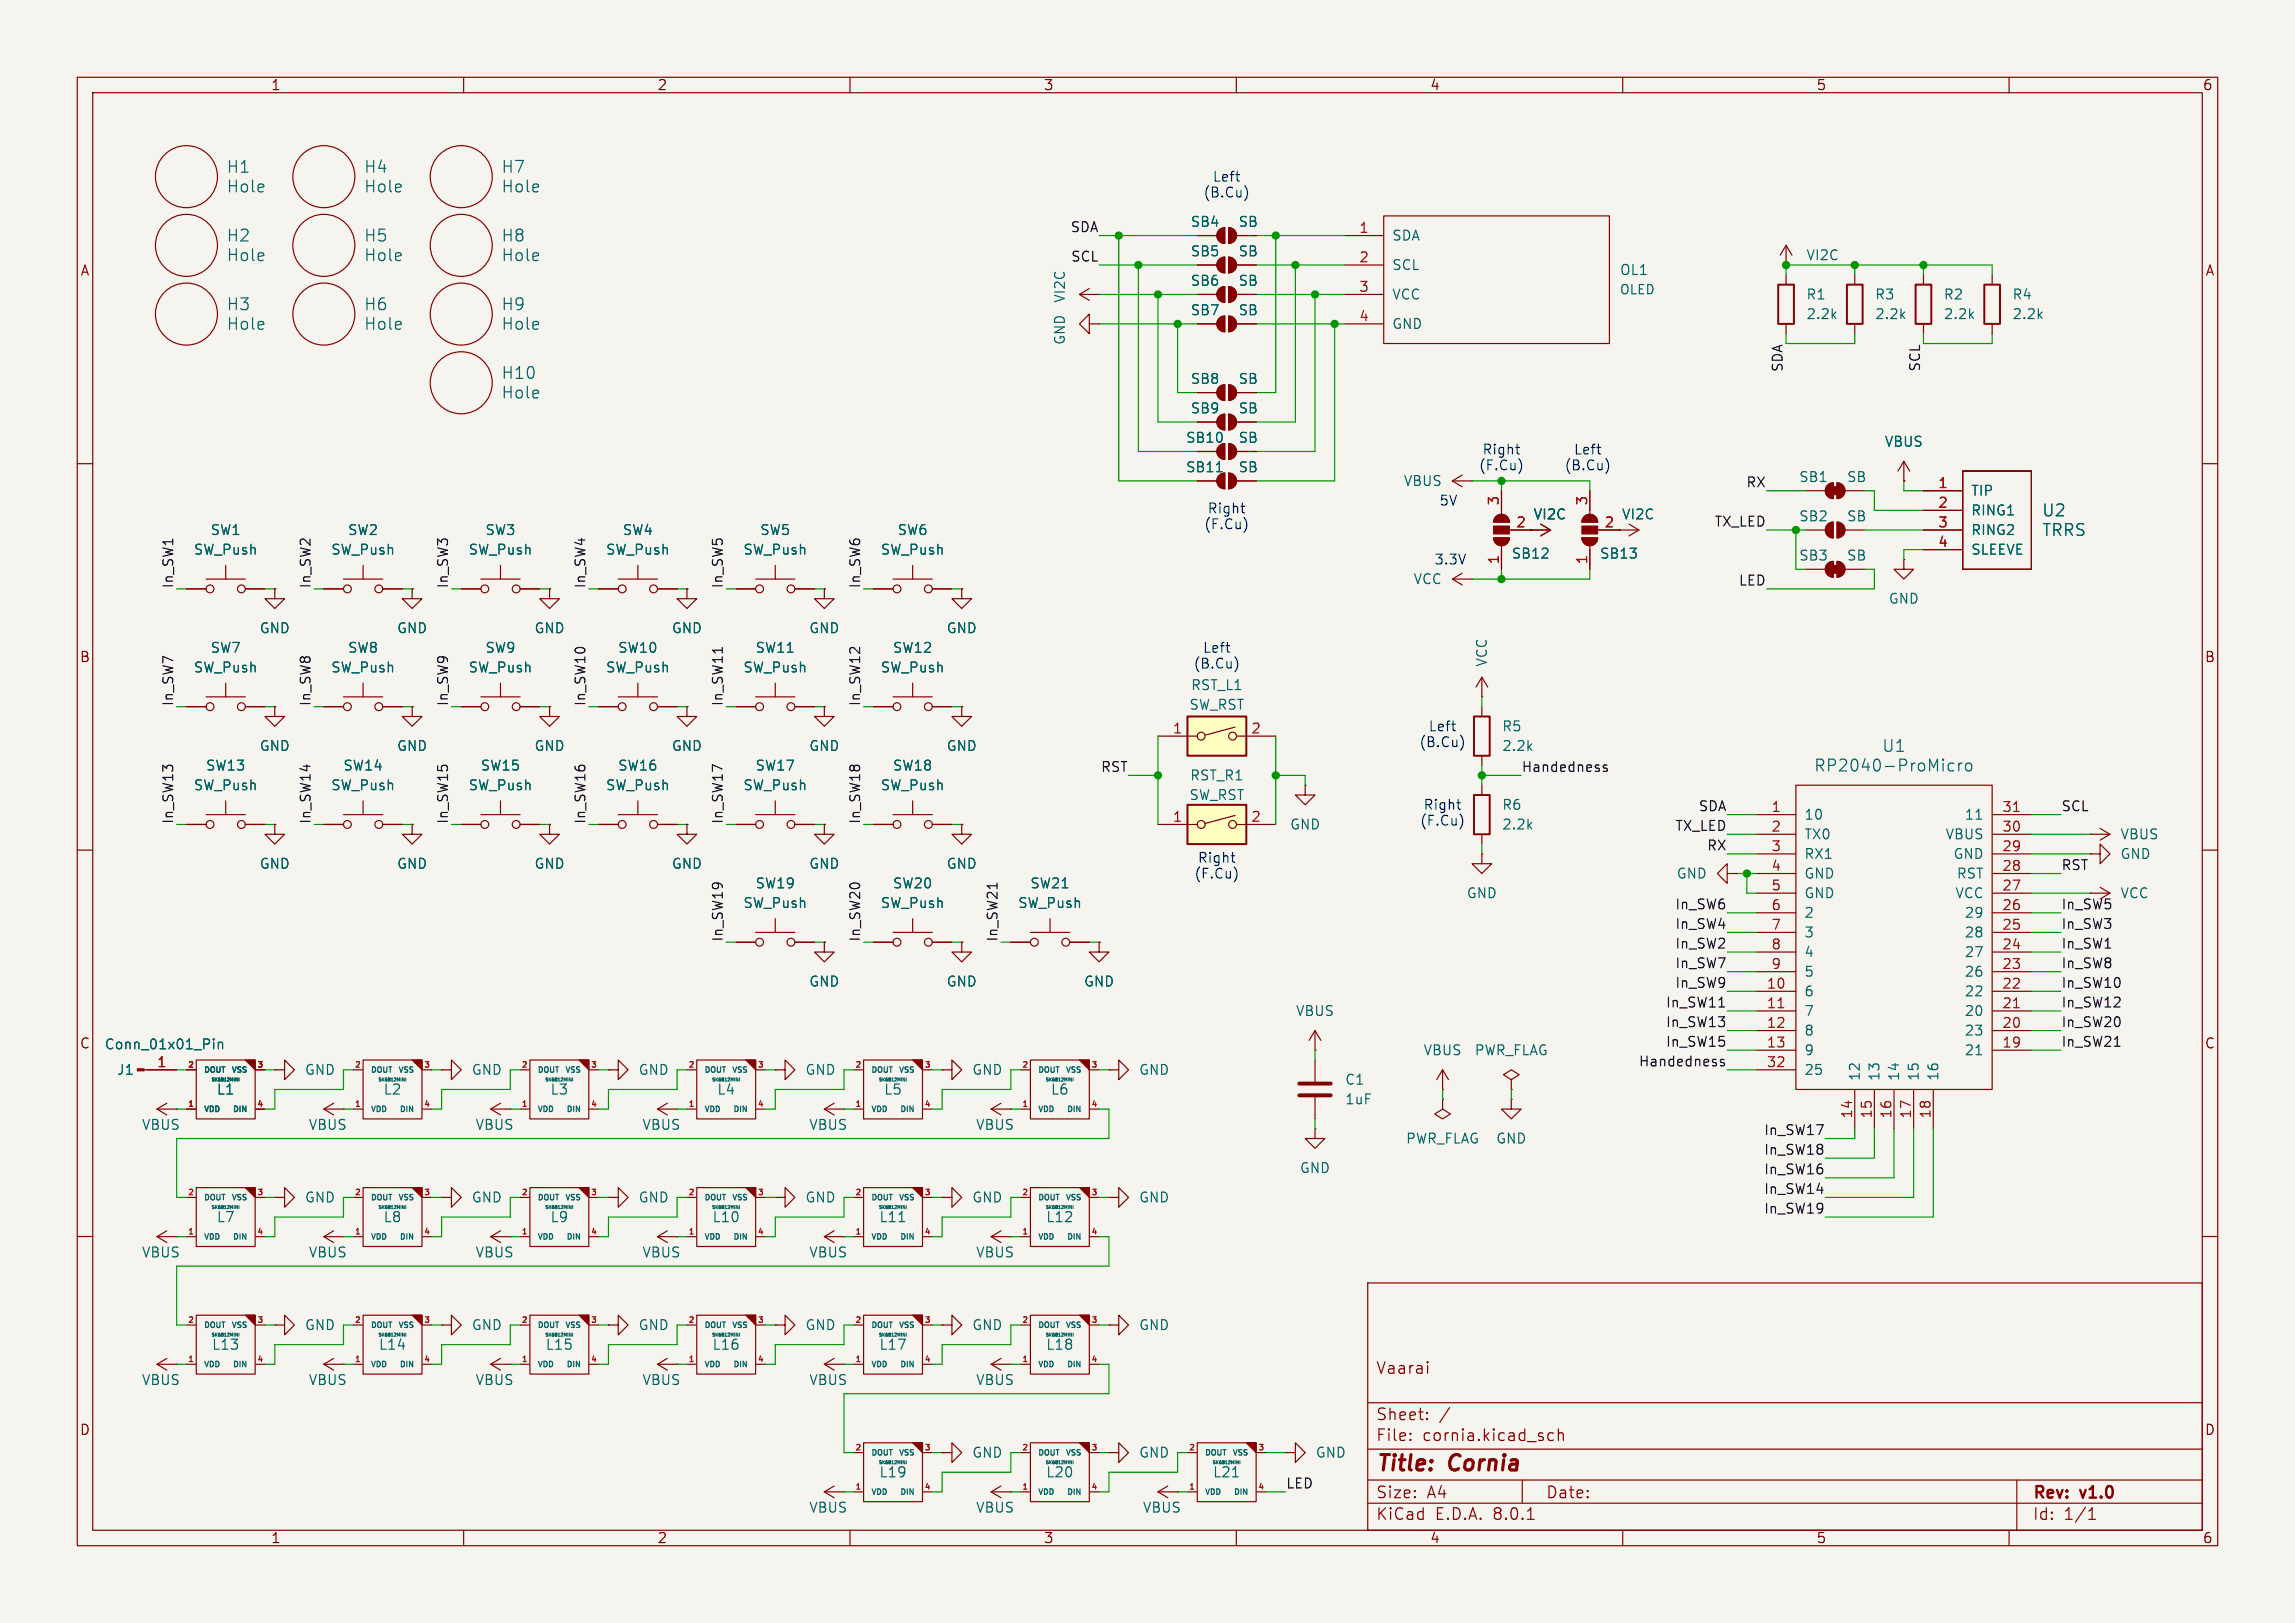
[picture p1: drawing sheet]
<svg xmlns="http://www.w3.org/2000/svg" width="297mm" height="210mm" viewBox="0 0 297 210" stroke-linecap="round" stroke-linejoin="round" font-family="sans-serif">
<defs><g id="words">
<g font-size="2.8" fill="#840000">
<text x="178" y="190.9">Title:</text>
<text x="187.7" y="190.9">Cornia</text>
</g>
<g font-size="2.1" fill="#006464">
<text x="29.3" y="22.6">H1</text>
<text x="47" y="22.6">H4</text>
<text x="64.8" y="22.6">H7</text>
<text x="29.3" y="25.1">Hole</text>
<text x="47" y="25.1">Hole</text>
<text x="64.8" y="25.1">Hole</text>
<text x="29.3" y="31.5">H2</text>
<text x="29.3" y="34">Hole</text>
<text x="47" y="31.5">H5</text>
<text x="47" y="34">Hole</text>
<text x="64.8" y="31.5">H8</text>
<text x="64.8" y="34">Hole</text>
<text x="29.3" y="40.4">H3</text>
<text x="47" y="40.4">H6</text>
<text x="64.8" y="40.4">H9</text>
<text x="29.3" y="42.9">Hole</text>
<text x="47" y="42.9">Hole</text>
<text x="64.8" y="42.9">Hole</text>
<text x="64.8" y="49.3">H10</text>
<text x="64.8" y="51.8">Hole</text>
<text x="264.2" y="69.6">TRRS</text>
<text x="264.2" y="67">U2</text>
<text x="234.7" y="100.1">RP2040-ProMicro</text>
<text x="243.5" y="97.5">U1</text>
</g>
<g font-size="2.1" fill="#840000">
<text x="178" y="178">Vaarai</text>
<text x="178" y="184">Sheet:</text>
<text x="178" y="186.7">File:</text>
<text x="184.1" y="186.7">cornia.kicad_sch</text>
<text x="178" y="196.9">KiCad</text>
<text x="178" y="194.1">Size:</text>
<text x="184.7" y="194.1">A4</text>
<text x="185.7" y="196.9">E.D.A.</text>
<text x="193.3" y="196.9">8.0.1</text>
<text x="200" y="194.1">Date:</text>
<text x="263" y="194.3">Rev:</text>
<text x="263" y="196.9">Id:</text>
<text x="267.1" y="196.9">1/1</text>
<text x="269.4" y="194.3">v1.0</text>
</g>
<g font-size="1.8" fill="#840000">
<text x="35" y="11.9">1</text>
<text x="85" y="11.9">2</text>
<text x="135" y="11.9">3</text>
<text x="185" y="11.9">4</text>
<text x="235" y="11.9">5</text>
<text x="285" y="11.9">6</text>
<text x="10.3" y="35.9">A</text>
<text x="285.3" y="35.9">A</text>
<text x="10.3" y="85.9">B</text>
<text x="285.3" y="85.9">B</text>
<text x="10.3" y="135.9">C</text>
<text x="285.3" y="135.9">C</text>
<text x="10.3" y="185.9">D</text>
<text x="285.3" y="185.9">D</text>
<text x="35" y="199.9">1</text>
<text x="85" y="199.9">2</text>
<text x="135" y="199.9">3</text>
<text x="185" y="199.9">4</text>
<text x="235" y="199.9">5</text>
<text x="285" y="199.9">6</text>
</g>
<g font-size="1.8" fill="#0000c2">
<text x="156.9" y="23.7">Left</text>
<text x="155.7" y="25.8">(B.Cu)</text>
<text x="191.8" y="59">Right</text>
<text x="203.6" y="59">Left</text>
<text x="186.2" y="65.6">5V</text>
<text x="191.3" y="61.1">(F.Cu)</text>
<text x="202.4" y="61.1">(B.Cu)</text>
<text x="155.7" y="68.7">(F.Cu)</text>
<text x="156.2" y="66.6">Right</text>
<text x="185.5" y="73.3">3.3V</text>
<text x="154.4" y="86.7">(B.Cu)</text>
<text x="155.6" y="84.7">Left</text>
<text x="184.8" y="94.8">Left</text>
<text x="183.6" y="96.9">(B.Cu)</text>
<text x="183.7" y="107">(F.Cu)</text>
<text x="184.1" y="105">Right</text>
<text x="154.5" y="113.9">(F.Cu)</text>
<text x="154.9" y="111.9">Right</text>
</g>
<g font-size="1.8" fill="#006464">
<text x="154" y="29.6">SB4</text>
<text x="160.2" y="29.6">SB</text>
<text x="154" y="33.4">SB5</text>
<text x="160.2" y="33.4">SB</text>
<text x="180.1" y="31.3">SDA</text>
<text x="180.1" y="35.2">SCL</text>
<text x="209.6" y="35.8">OL1</text>
<text x="233.7" y="33.9">VI2C</text>
<text x="138" y="39.3" transform="rotate(-90 138 39.3)">VI2C</text>
<text x="154" y="41">SB7</text>
<text x="154" y="37.2">SB6</text>
<text x="160.2" y="41">SB</text>
<text x="160.2" y="37.2">SB</text>
<text x="180.1" y="39">VCC</text>
<text x="233.7" y="39">R1</text>
<text x="233.7" y="41.5">2.2k</text>
<text x="242.6" y="39">R3</text>
<text x="242.6" y="41.5">2.2k</text>
<text x="251.5" y="39">R2</text>
<text x="251.5" y="41.5">2.2k</text>
<text x="260.4" y="39">R4</text>
<text x="260.4" y="41.5">2.2k</text>
<text x="138" y="44.7" transform="rotate(-90 138 44.7)">GND</text>
<text x="180.1" y="42.8">GND</text>
<text x="154" y="49.9">SB8</text>
<text x="154" y="53.7">SB9</text>
<text x="160.2" y="49.9">SB</text>
<text x="160.2" y="53.7">SB</text>
<text x="153.4" y="57.5">SB10</text>
<text x="160.2" y="57.5">SB</text>
<text x="243.8" y="58">VBUS</text>
<text x="153.4" y="61.3">SB11</text>
<text x="160.2" y="61.3">SB</text>
<text x="181.6" y="63.1">VBUS</text>
<text x="232.7" y="62.6">SB1</text>
<text x="238.9" y="62.6">SB</text>
<text x="255" y="64.4">TIP</text>
<text x="25" y="72">SW_Push</text>
<text x="27.2" y="69.4">SW1</text>
<text x="42.8" y="72">SW_Push</text>
<text x="45" y="69.4">SW2</text>
<text x="60.6" y="72">SW_Push</text>
<text x="62.7" y="69.4">SW3</text>
<text x="78.3" y="72">SW_Push</text>
<text x="80.5" y="69.4">SW4</text>
<text x="96.1" y="72">SW_Push</text>
<text x="98.3" y="69.4">SW5</text>
<text x="113.9" y="72">SW_Push</text>
<text x="116.1" y="69.4">SW6</text>
<text x="198.4" y="67.4">VI2C</text>
<text x="209.8" y="67.4">VI2C</text>
<text x="232.7" y="67.7">SB2</text>
<text x="238.9" y="67.7">SB</text>
<text x="255" y="66.9">RING1</text>
<text x="255" y="69.4">RING2</text>
<text x="255" y="72">SLEEVE</text>
<text x="182.8" y="75.8">VCC</text>
<text x="195.5" y="72.5">SB12</text>
<text x="207" y="72.5">SB13</text>
<text x="232.7" y="72.7">SB3</text>
<text x="238.9" y="72.7">SB</text>
<text x="33.5" y="82.1">GND</text>
<text x="51.3" y="82.1">GND</text>
<text x="69.1" y="82.1">GND</text>
<text x="86.9" y="82.1">GND</text>
<text x="104.6" y="82.1">GND</text>
<text x="122.4" y="82.1">GND</text>
<text x="244.3" y="78.3">GND</text>
<text x="25" y="87.2">SW_Push</text>
<text x="27.2" y="84.7">SW7</text>
<text x="42.8" y="87.2">SW_Push</text>
<text x="45" y="84.7">SW8</text>
<text x="60.6" y="87.2">SW_Push</text>
<text x="62.7" y="84.7">SW9</text>
<text x="78.3" y="87.2">SW_Push</text>
<text x="79.9" y="84.7">SW10</text>
<text x="96.1" y="87.2">SW_Push</text>
<text x="97.7" y="84.7">SW11</text>
<text x="113.9" y="87.2">SW_Push</text>
<text x="115.5" y="84.7">SW12</text>
<text x="154.1" y="89.5">RST_L1</text>
<text x="192.6" y="86.4" transform="rotate(-90 192.6 86.4)">VCC</text>
<text x="153.8" y="92">SW_RST</text>
<text x="194.3" y="94.8">R5</text>
<text x="26.6" y="99.9">SW13</text>
<text x="33.5" y="97.4">GND</text>
<text x="44.3" y="99.9">SW14</text>
<text x="51.3" y="97.4">GND</text>
<text x="62.1" y="99.9">SW15</text>
<text x="69.1" y="97.4">GND</text>
<text x="79.9" y="99.9">SW16</text>
<text x="86.9" y="97.4">GND</text>
<text x="97.7" y="99.9">SW17</text>
<text x="104.6" y="97.4">GND</text>
<text x="115.5" y="99.9">SW18</text>
<text x="122.4" y="97.4">GND</text>
<text x="153.9" y="101.2">RST_R1</text>
<text x="194.3" y="97.4">2.2k</text>
<text x="25" y="102.5">SW_Push</text>
<text x="42.8" y="102.5">SW_Push</text>
<text x="60.6" y="102.5">SW_Push</text>
<text x="78.3" y="102.5">SW_Push</text>
<text x="96.1" y="102.5">SW_Push</text>
<text x="113.9" y="102.5">SW_Push</text>
<text x="153.8" y="103.7">SW_RST</text>
<text x="166.9" y="107.5">GND</text>
<text x="194.3" y="105">R6</text>
<text x="194.3" y="107.5">2.2k</text>
<text x="233.4" y="106.3">10</text>
<text x="254.2" y="106.3">11</text>
<text x="33.5" y="112.6">GND</text>
<text x="51.3" y="112.6">GND</text>
<text x="69.1" y="112.6">GND</text>
<text x="86.9" y="112.6">GND</text>
<text x="104.6" y="112.6">GND</text>
<text x="122.4" y="112.6">GND</text>
<text x="216.9" y="113.9">GND</text>
<text x="233.4" y="108.8">TX0</text>
<text x="233.4" y="111.4">RX1</text>
<text x="233.4" y="113.9">GND</text>
<text x="251.7" y="108.8">VBUS</text>
<text x="252.7" y="111.4">GND</text>
<text x="253.1" y="113.9">RST</text>
<text x="274.3" y="108.8">VBUS</text>
<text x="274.3" y="111.4">GND</text>
<text x="96.1" y="117.7">SW_Push</text>
<text x="97.7" y="115.2">SW19</text>
<text x="113.9" y="117.7">SW_Push</text>
<text x="115.5" y="115.2">SW20</text>
<text x="131.7" y="117.7">SW_Push</text>
<text x="133.2" y="115.2">SW21</text>
<text x="189.7" y="116.4">GND</text>
<text x="233.4" y="116.4">GND</text>
<text x="233.4" y="119">2</text>
<text x="253" y="116.4">VCC</text>
<text x="254.2" y="119">29</text>
<text x="274.3" y="116.4">VCC</text>
<text x="233.4" y="121.5">3</text>
<text x="233.4" y="124.1">4</text>
<text x="254.2" y="124.1">27</text>
<text x="254.2" y="121.5">28</text>
<text x="104.6" y="127.9">GND</text>
<text x="122.4" y="127.9">GND</text>
<text x="140.2" y="127.9">GND</text>
<text x="167.6" y="131.7">VBUS</text>
<text x="233.4" y="129.1">6</text>
<text x="233.4" y="131.7">7</text>
<text x="233.4" y="126.6">5</text>
<text x="254.2" y="131.7">20</text>
<text x="254.2" y="129.1">22</text>
<text x="254.2" y="126.6">26</text>
<text x="13.5" y="136">Conn_01x01_Pin</text>
<text x="184.1" y="136.8">VBUS</text>
<text x="190.8" y="136.8">PWR_FLAG</text>
<text x="233.4" y="134.2">8</text>
<text x="233.4" y="136.8">9</text>
<text x="254.2" y="136.8">21</text>
<text x="254.2" y="134.2">23</text>
<text x="15.1" y="139.3">J1</text>
<text x="28" y="141.8">L1</text>
<text x="39.4" y="139.3">GND</text>
<text x="49.6" y="141.8">L2</text>
<text x="61" y="139.3">GND</text>
<text x="71.1" y="141.8">L3</text>
<text x="82.6" y="139.3">GND</text>
<text x="92.7" y="141.8">L4</text>
<text x="104.1" y="139.3">GND</text>
<text x="114.3" y="141.8">L5</text>
<text x="125.7" y="139.3">GND</text>
<text x="135.9" y="141.8">L6</text>
<text x="147.3" y="139.3">GND</text>
<text x="174" y="140.6">C1</text>
<text x="174" y="143.1">1uF</text>
<text x="233.4" y="139.3">25</text>
<text x="240.9" y="140" transform="rotate(-90 240.9 140)">12</text>
<text x="243.4" y="140" transform="rotate(-90 243.4 140)">13</text>
<text x="246" y="140" transform="rotate(-90 246 140)">14</text>
<text x="248.5" y="140" transform="rotate(-90 248.5 140)">15</text>
<text x="251.1" y="140" transform="rotate(-90 251.1 140)">16</text>
<text x="18.3" y="146.4">VBUS</text>
<text x="39.9" y="146.4">VBUS</text>
<text x="61.5" y="146.4">VBUS</text>
<text x="83" y="146.4">VBUS</text>
<text x="104.6" y="146.4">VBUS</text>
<text x="126.2" y="146.4">VBUS</text>
<text x="181.9" y="148.2">PWR_FLAG</text>
<text x="193.5" y="148.2">GND</text>
<text x="39.4" y="155.8">GND</text>
<text x="61" y="155.8">GND</text>
<text x="82.6" y="155.8">GND</text>
<text x="104.1" y="155.8">GND</text>
<text x="125.7" y="155.8">GND</text>
<text x="147.3" y="155.8">GND</text>
<text x="168.1" y="152">GND</text>
<text x="28" y="158.4">L7</text>
<text x="49.6" y="158.4">L8</text>
<text x="71.1" y="158.4">L9</text>
<text x="92.1" y="158.4">L10</text>
<text x="113.7" y="158.4">L11</text>
<text x="135.3" y="158.4">L12</text>
<text x="18.3" y="162.9">VBUS</text>
<text x="39.9" y="162.9">VBUS</text>
<text x="61.5" y="162.9">VBUS</text>
<text x="83" y="162.9">VBUS</text>
<text x="104.6" y="162.9">VBUS</text>
<text x="126.2" y="162.9">VBUS</text>
<text x="39.4" y="172.3">GND</text>
<text x="61" y="172.3">GND</text>
<text x="82.6" y="172.3">GND</text>
<text x="104.1" y="172.3">GND</text>
<text x="125.7" y="172.3">GND</text>
<text x="147.3" y="172.3">GND</text>
<text x="18.3" y="179.4">VBUS</text>
<text x="27.4" y="174.9">L13</text>
<text x="39.9" y="179.4">VBUS</text>
<text x="48.9" y="174.9">L14</text>
<text x="61.5" y="179.4">VBUS</text>
<text x="70.5" y="174.9">L15</text>
<text x="83" y="179.4">VBUS</text>
<text x="92.1" y="174.9">L16</text>
<text x="104.6" y="179.4">VBUS</text>
<text x="113.7" y="174.9">L17</text>
<text x="126.2" y="179.4">VBUS</text>
<text x="135.3" y="174.9">L18</text>
<text x="113.7" y="191.4">L19</text>
<text x="125.7" y="188.8">GND</text>
<text x="135.3" y="191.4">L20</text>
<text x="147.3" y="188.8">GND</text>
<text x="156.9" y="191.4">L21</text>
<text x="170.2" y="188.8">GND</text>
<text x="104.6" y="195.9">VBUS</text>
<text x="126.2" y="195.9">VBUS</text>
<text x="147.8" y="195.9">VBUS</text>
</g>
<g font-size="1.8" fill="#0f0f0f">
<text x="138.5" y="30.1">SDA</text>
<text x="138.5" y="33.9">SCL</text>
<text x="230.8" y="48.2" transform="rotate(-90 230.8 48.2)">SDA</text>
<text x="248.6" y="48.2" transform="rotate(-90 248.6 48.2)">SCL</text>
<text x="225.9" y="63.2">RX</text>
<text x="221.8" y="68.2">TX_LED</text>
<text x="22.5" y="76.2" transform="rotate(-90 22.5 76.2)">In_SW1</text>
<text x="40.3" y="76.2" transform="rotate(-90 40.3 76.2)">In_SW2</text>
<text x="58.1" y="76.2" transform="rotate(-90 58.1 76.2)">In_SW3</text>
<text x="75.9" y="76.2" transform="rotate(-90 75.9 76.2)">In_SW4</text>
<text x="93.6" y="76.2" transform="rotate(-90 93.6 76.2)">In_SW5</text>
<text x="111.4" y="76.2" transform="rotate(-90 111.4 76.2)">In_SW6</text>
<text x="224.9" y="75.9">LED</text>
<text x="22.5" y="91.4" transform="rotate(-90 22.5 91.4)">In_SW7</text>
<text x="40.3" y="91.4" transform="rotate(-90 40.3 91.4)">In_SW8</text>
<text x="58.1" y="91.4" transform="rotate(-90 58.1 91.4)">In_SW9</text>
<text x="75.9" y="91.4" transform="rotate(-90 75.9 91.4)">In_SW10</text>
<text x="93.6" y="91.4" transform="rotate(-90 93.6 91.4)">In_SW11</text>
<text x="111.4" y="91.4" transform="rotate(-90 111.4 91.4)">In_SW12</text>
<text x="142.4" y="100">RST</text>
<text x="196.8" y="100">Handedness</text>
<text x="22.5" y="106.7" transform="rotate(-90 22.5 106.7)">In_SW13</text>
<text x="40.3" y="106.7" transform="rotate(-90 40.3 106.7)">In_SW14</text>
<text x="58.1" y="106.7" transform="rotate(-90 58.1 106.7)">In_SW15</text>
<text x="75.9" y="106.7" transform="rotate(-90 75.9 106.7)">In_SW16</text>
<text x="93.6" y="106.7" transform="rotate(-90 93.6 106.7)">In_SW17</text>
<text x="111.4" y="106.7" transform="rotate(-90 111.4 106.7)">In_SW18</text>
<text x="216.7" y="107.6">TX_LED</text>
<text x="219.7" y="105.1">SDA</text>
<text x="266.7" y="105.1">SCL</text>
<text x="220.8" y="110.1">RX</text>
<text x="266.7" y="112.7">RST</text>
<text x="216.7" y="117.8">In_SW6</text>
<text x="266.7" y="117.8">In_SW5</text>
<text x="93.6" y="121.9" transform="rotate(-90 93.6 121.9)">In_SW19</text>
<text x="111.4" y="121.9" transform="rotate(-90 111.4 121.9)">In_SW20</text>
<text x="129.2" y="121.9" transform="rotate(-90 129.2 121.9)">In_SW21</text>
<text x="216.7" y="125.4">In_SW7</text>
<text x="216.7" y="120.3">In_SW4</text>
<text x="216.7" y="122.8">In_SW2</text>
<text x="266.7" y="122.8">In_SW1</text>
<text x="266.7" y="125.4">In_SW8</text>
<text x="266.7" y="120.3">In_SW3</text>
<text x="215.5" y="130.5">In_SW11</text>
<text x="216.7" y="127.9">In_SW9</text>
<text x="266.7" y="130.5">In_SW12</text>
<text x="266.7" y="127.9">In_SW10</text>
<text x="215.5" y="133">In_SW13</text>
<text x="215.5" y="135.5">In_SW15</text>
<text x="266.7" y="133">In_SW20</text>
<text x="266.7" y="135.5">In_SW21</text>
<text x="212" y="138.1">Handedness</text>
<text x="228.2" y="147">In_SW17</text>
<text x="228.2" y="149.5">In_SW18</text>
<text x="228.2" y="154.6">In_SW14</text>
<text x="228.2" y="152.1">In_SW16</text>
<text x="228.2" y="157.1">In_SW19</text>
<text x="166.4" y="192.7">LED</text>
</g>
<g font-size="1.8" fill="#a90000">
<text x="175.8" y="30.2">1</text>
<text x="175.8" y="34">2</text>
<text x="175.8" y="37.8">3</text>
<text x="175.8" y="41.7">4</text>
<text x="194.1" y="65.5" transform="rotate(-90 194.1 65.5)">3</text>
<text x="205.5" y="65.5" transform="rotate(-90 205.5 65.5)">3</text>
<text x="250.8" y="63.2">1</text>
<text x="250.8" y="65.8">2</text>
<text x="196.1" y="68.3">2</text>
<text x="207.6" y="68.3">2</text>
<text x="250.8" y="68.3">3</text>
<text x="250.8" y="70.9">4</text>
<text x="194.1" y="73.1" transform="rotate(-90 194.1 73.1)">1</text>
<text x="205.5" y="73.1" transform="rotate(-90 205.5 73.1)">1</text>
<text x="151.7" y="95">1</text>
<text x="161.9" y="95">2</text>
<text x="151.7" y="106.4">1</text>
<text x="161.9" y="106.4">2</text>
<text x="229.2" y="105.2">1</text>
<text x="229.2" y="107.7">2</text>
<text x="259" y="107.7">30</text>
<text x="259" y="105.2">31</text>
<text x="229.2" y="110.2">3</text>
<text x="229.2" y="112.8">4</text>
<text x="259" y="112.8">28</text>
<text x="259" y="110.2">29</text>
<text x="229.2" y="115.3">5</text>
<text x="229.2" y="117.9">6</text>
<text x="259" y="117.9">26</text>
<text x="259" y="115.3">27</text>
<text x="229.2" y="120.4">7</text>
<text x="229.2" y="122.9">8</text>
<text x="229.2" y="125.5">9</text>
<text x="259" y="125.5">23</text>
<text x="259" y="122.9">24</text>
<text x="259" y="120.4">25</text>
<text x="228.6" y="128">10</text>
<text x="228.6" y="130.6">11</text>
<text x="259" y="130.6">21</text>
<text x="259" y="128">22</text>
<text x="228.6" y="133.1">12</text>
<text x="228.6" y="135.6">13</text>
<text x="259" y="135.6">19</text>
<text x="259" y="133.1">20</text>
<text x="20.2" y="138.2">1</text>
<text x="228.6" y="138.2">32</text>
<text x="239.8" y="144.8" transform="rotate(-90 239.8 144.8)">14</text>
<text x="242.3" y="144.8" transform="rotate(-90 242.3 144.8)">15</text>
<text x="244.9" y="144.8" transform="rotate(-90 244.9 144.8)">16</text>
<text x="247.4" y="144.8" transform="rotate(-90 247.4 144.8)">17</text>
<text x="249.9" y="144.8" transform="rotate(-90 249.9 144.8)">18</text>
</g>
<text font-size="1.7" fill="#006464" x="209.5" y="38.3">OLED</text>
<g font-size="1" fill="#a90000">
<text x="24.2" y="143.3">1</text>
<text x="24.2" y="138.2">2</text>
<text x="33.2" y="138.2">3</text>
<text x="33.2" y="143.3">4</text>
<text x="45.8" y="143.3">1</text>
<text x="45.8" y="138.2">2</text>
<text x="54.8" y="138.2">3</text>
<text x="54.8" y="143.3">4</text>
<text x="67.4" y="143.3">1</text>
<text x="67.4" y="138.2">2</text>
<text x="76.4" y="138.2">3</text>
<text x="76.4" y="143.3">4</text>
<text x="89" y="143.3">1</text>
<text x="89" y="138.2">2</text>
<text x="98" y="138.2">3</text>
<text x="98" y="143.3">4</text>
<text x="110.6" y="143.3">1</text>
<text x="110.6" y="138.2">2</text>
<text x="119.6" y="138.2">3</text>
<text x="119.6" y="143.3">4</text>
<text x="132.2" y="143.3">1</text>
<text x="132.2" y="138.2">2</text>
<text x="141.1" y="138.2">3</text>
<text x="141.1" y="143.3">4</text>
<text x="24.2" y="154.7">2</text>
<text x="33.2" y="154.7">3</text>
<text x="45.8" y="154.7">2</text>
<text x="54.8" y="154.7">3</text>
<text x="67.4" y="154.7">2</text>
<text x="76.4" y="154.7">3</text>
<text x="89" y="154.7">2</text>
<text x="98" y="154.7">3</text>
<text x="110.6" y="154.7">2</text>
<text x="119.6" y="154.7">3</text>
<text x="132.2" y="154.7">2</text>
<text x="141.1" y="154.7">3</text>
<text x="24.2" y="159.8">1</text>
<text x="33.2" y="159.8">4</text>
<text x="45.8" y="159.8">1</text>
<text x="54.8" y="159.8">4</text>
<text x="67.4" y="159.8">1</text>
<text x="76.4" y="159.8">4</text>
<text x="89" y="159.8">1</text>
<text x="98" y="159.8">4</text>
<text x="110.6" y="159.8">1</text>
<text x="119.6" y="159.8">4</text>
<text x="132.2" y="159.8">1</text>
<text x="141.1" y="159.8">4</text>
<text x="24.2" y="171.2">2</text>
<text x="33.2" y="171.2">3</text>
<text x="45.8" y="171.2">2</text>
<text x="54.8" y="171.2">3</text>
<text x="67.4" y="171.2">2</text>
<text x="76.4" y="171.2">3</text>
<text x="89" y="171.2">2</text>
<text x="98" y="171.2">3</text>
<text x="110.6" y="171.2">2</text>
<text x="119.6" y="171.2">3</text>
<text x="132.2" y="171.2">2</text>
<text x="141.1" y="171.2">3</text>
<text x="24.2" y="176.3">1</text>
<text x="33.2" y="176.3">4</text>
<text x="45.8" y="176.3">1</text>
<text x="54.8" y="176.3">4</text>
<text x="67.4" y="176.3">1</text>
<text x="76.4" y="176.3">4</text>
<text x="89" y="176.3">1</text>
<text x="98" y="176.3">4</text>
<text x="110.6" y="176.3">1</text>
<text x="119.6" y="176.3">4</text>
<text x="132.2" y="176.3">1</text>
<text x="141.1" y="176.3">4</text>
<text x="110.6" y="187.7">2</text>
<text x="119.6" y="187.7">3</text>
<text x="132.2" y="187.7">2</text>
<text x="141.1" y="187.7">3</text>
<text x="153.8" y="187.7">2</text>
<text x="162.7" y="187.7">3</text>
<text x="110.6" y="192.8">1</text>
<text x="119.6" y="192.8">4</text>
<text x="132.2" y="192.8">1</text>
<text x="141.1" y="192.8">4</text>
<text x="153.8" y="192.8">1</text>
<text x="162.7" y="192.8">4</text>
</g>
<g font-size="1" fill="#006464">
<text x="26.3" y="139">DOUT VSS</text>
<text x="47.9" y="139">DOUT VSS</text>
<text x="69.5" y="139">DOUT VSS</text>
<text x="91.1" y="139">DOUT VSS</text>
<text x="112.7" y="139">DOUT VSS</text>
<text x="134.3" y="139">DOUT VSS</text>
<text x="26.3" y="144.1">VDD</text>
<text x="30" y="144.1">DIN</text>
<text x="47.9" y="144.1">VDD</text>
<text x="51.6" y="144.1">DIN</text>
<text x="69.5" y="144.1">VDD</text>
<text x="73.2" y="144.1">DIN</text>
<text x="91.1" y="144.1">VDD</text>
<text x="94.7" y="144.1">DIN</text>
<text x="112.7" y="144.1">VDD</text>
<text x="116.3" y="144.1">DIN</text>
<text x="134.3" y="144.1">VDD</text>
<text x="137.9" y="144.1">DIN</text>
<text x="26.3" y="155.5">DOUT VSS</text>
<text x="47.9" y="155.5">DOUT VSS</text>
<text x="69.5" y="155.5">DOUT VSS</text>
<text x="91.1" y="155.5">DOUT VSS</text>
<text x="112.7" y="155.5">DOUT VSS</text>
<text x="134.3" y="155.5">DOUT VSS</text>
<text x="26.3" y="160.6">VDD</text>
<text x="30" y="160.6">DIN</text>
<text x="47.9" y="160.6">VDD</text>
<text x="51.6" y="160.6">DIN</text>
<text x="69.5" y="160.6">VDD</text>
<text x="73.2" y="160.6">DIN</text>
<text x="91.1" y="160.6">VDD</text>
<text x="94.7" y="160.6">DIN</text>
<text x="112.7" y="160.6">VDD</text>
<text x="116.3" y="160.6">DIN</text>
<text x="134.3" y="160.6">VDD</text>
<text x="137.9" y="160.6">DIN</text>
<text x="26.3" y="172">DOUT VSS</text>
<text x="47.9" y="172">DOUT VSS</text>
<text x="69.5" y="172">DOUT VSS</text>
<text x="91.1" y="172">DOUT VSS</text>
<text x="112.7" y="172">DOUT VSS</text>
<text x="134.3" y="172">DOUT VSS</text>
<text x="26.3" y="177.1">VDD</text>
<text x="30" y="177.1">DIN</text>
<text x="47.9" y="177.1">VDD</text>
<text x="51.6" y="177.1">DIN</text>
<text x="69.5" y="177.1">VDD</text>
<text x="73.2" y="177.1">DIN</text>
<text x="91.1" y="177.1">VDD</text>
<text x="94.7" y="177.1">DIN</text>
<text x="112.7" y="177.1">VDD</text>
<text x="116.3" y="177.1">DIN</text>
<text x="134.3" y="177.1">VDD</text>
<text x="137.9" y="177.1">DIN</text>
<text x="112.7" y="188.5">DOUT VSS</text>
<text x="134.3" y="188.5">DOUT VSS</text>
<text x="155.9" y="188.5">DOUT VSS</text>
<text x="112.7" y="193.6">VDD</text>
<text x="116.3" y="193.6">DIN</text>
<text x="134.3" y="193.6">VDD</text>
<text x="137.9" y="193.6">DIN</text>
<text x="155.9" y="193.6">VDD</text>
<text x="159.5" y="193.6">DIN</text>
</g>
<g font-size=".6" fill="#006464">
<text x="27.3" y="140.1">SK6812MINI</text>
<text x="48.9" y="140.1">SK6812MINI</text>
<text x="70.5" y="140.1">SK6812MINI</text>
<text x="92.1" y="140.1">SK6812MINI</text>
<text x="113.6" y="140.1">SK6812MINI</text>
<text x="135.2" y="140.1">SK6812MINI</text>
<text x="27.3" y="156.6">SK6812MINI</text>
<text x="48.9" y="156.6">SK6812MINI</text>
<text x="70.5" y="156.6">SK6812MINI</text>
<text x="92.1" y="156.6">SK6812MINI</text>
<text x="113.6" y="156.6">SK6812MINI</text>
<text x="135.2" y="156.6">SK6812MINI</text>
<text x="27.3" y="173.1">SK6812MINI</text>
<text x="48.9" y="173.1">SK6812MINI</text>
<text x="70.5" y="173.1">SK6812MINI</text>
<text x="92.1" y="173.1">SK6812MINI</text>
<text x="113.6" y="173.1">SK6812MINI</text>
<text x="135.2" y="173.1">SK6812MINI</text>
<text x="113.6" y="189.6">SK6812MINI</text>
<text x="135.2" y="189.6">SK6812MINI</text>
<text x="156.8" y="189.6">SK6812MINI</text>
</g>
</g></defs>
<path d="M0 0h297v210h-297z" fill="#f5f4ef" stroke="#f5f4ef" stroke-width=".13"/>
<g fill="none" stroke="#840000" stroke-width=".15">
<path d="M10 10h277v190h-277zM12 12h273v186h-273zM60 10v2M110 10v2M160 10v2M210 10v2M260 10v2M139.7 38.1l1.3 .8M139.7 38.1h2.5M141 37.3l-1.3 .8M142.2 38.1h.1M154.9 38.1h2.6"/>
<path d="M154.9 30.5h2.6M154.9 34.3h2.6M157.8 29.8l.3-.3h.4v2a1.02 1.02 0 0 1-.9-.6 1.02 1.02 0 0 1 .2-1.1zM157.8 33.6l.3-.3h.4v2a1.02 1.02 0 0 1-.9-.6 1.02 1.02 0 0 1 .2-1.1zM157.8 37.4l.3-.3h.4v2a1.02 1.02 0 0 1-.9-.6 1.02 1.02 0 0 1 .2-1.1zM159 29.5a1.02 1.02 0 0 1 1 1 1.02 1.02 0 0 1-1 1zM159 33.3a1.02 1.02 0 0 1 1 1 1.02 1.02 0 0 1-1 1zM159 37.1a1.02 1.02 0 0 1 1 1 1.02 1.02 0 0 1-1 1zM160 38.1h2.6M160 30.5h2.6M160 34.3h2.6M174 38.1h5.1"/>
<path d="M174 30.5h5.1M174 34.3h5.1M179.1 27.9h29.2v16.6h-29.2zM231.1 34.3h.1M231.1 31.8v2.5M231.1 35.6v1.2M231.1 31.8l-.7 1.2M231.1 31.8l.8 1.2M240 35.6v1.2M248.9 35.6v1.2M257.8 35.6v1.2M10 60h2"/>
<path d="M141 41.9v-1.3l-1.3 1.3 1.3 1.3v-1.3h1.2M142.2 41.9h.1M154.9 58.4h2.6M154.9 41.9h2.6M154.9 50.8h2.6M154.9 54.6h2.6M157.8 57.7l.3-.2 .4-.1v2a1.02 1.02 0 0 1-.9-.6 1.02 1.02 0 0 1 .2-1.1zM157.8 41.2l.3-.2 .4-.1v2a1.02 1.02 0 0 1-.9-.6 1.02 1.02 0 0 1 .2-1.1zM157.8 50.1l.3-.3h.4v2a1.02 1.02 0 0 1-.9-.6 1.02 1.02 0 0 1 .2-1.1zM157.8 53.9l.3-.2 .4-.1v2a1.02 1.02 0 0 1-.9-.6 1.02 1.02 0 0 1 .2-1.1zM159 57.4a1.02 1.02 0 0 1 1 1 1.02 1.02 0 0 1-1 1zM159 40.9a1.02 1.02 0 0 1 1 1 1.02 1.02 0 0 1-1 1z"/>
<path d="M159 49.8a1.02 1.02 0 0 1 1 1 1.02 1.02 0 0 1-1 1zM159 53.6a1.02 1.02 0 0 1 1 1 1.02 1.02 0 0 1-1 1zM160 58.4h2.6M160 41.9h2.6M160 50.8h2.6M160 54.6h2.6M174 41.9h5.1M231.1 41.9v1.3M240 41.9v1.3M246.4 59.7l-.8 1.3M246.4 59.7v2.5M246.4 59.7l.7 1.3"/>
<path d="M248.9 41.9v1.3M257.8 41.9v1.3M285 60h2M71.1 76.2v1.3h1.3l-1.3 1.2-1.3-1.2h1.3M71.1 76.2h.1M77.5 76.2h2.5M80 74.9h5.1M82.5 73.2v1.7M85.1 76.2h2.5M88.9 76.2v1.3h1.3l-1.3 1.2-1.3-1.2h1.3M88.9 76.2h.1M95.2 76.2h2.6"/>
<path d="M97.8 74.9h5.1M100.3 73.2v1.7M102.9 76.2h2.5M106.7 76.2v1.3h1.2l-1.2 1.2-1.3-1.2h1.3M106.7 76.2h.1M124.5 76.2v1.3h1.2l-1.2 1.2-1.3-1.2h1.3M124.5 76.2h.1M154.9 62.2h2.6M157.8 61.5l.3-.2 .4-.1v2a1.02 1.02 0 0 1-.9-.6 1.02 1.02 0 0 1 .2-1.1zM159 61.2a1.02 1.02 0 0 1 1 1 1.02 1.02 0 0 1-1 1zM160 62.2h2.6M188 74.9h2.5"/>
<path d="M188 62.2l1.2 .8M188 62.2h2.5M188 74.9l1.2 .8M189.2 61.5l-1.2 .7M189.2 74.2l-1.2 .7M190.5 62.2h.1M190.5 74.9h.1M193.3 69.6h2a1.02 1.02 0 0 1-1 1 1.02 1.02 0 0 1-1-1zM193.6 66.9a1.02 1.02 0 0 1 1.1-.3 1.02 1.02 0 0 1 .6 1h-2l.1-.5zM194.3 63.5v3M194.3 70.6v3.1M195.3 68.6h2.8"/>
<path d="M233.7 73.7h2.5M233.7 68.6h2.5M233.7 63.5h2.5M236.5 72.9l.4-.2 .3-.1v2.1a1.02 1.02 0 0 1-.9-.7 1.02 1.02 0 0 1 .2-1.1zM236.5 62.8l.4-.3h.3v2a1.02 1.02 0 0 1-.9-.6 1.02 1.02 0 0 1 .2-1.1zM236.5 67.9l.4-.3h.3v2a1.02 1.02 0 0 1-.9-.6 1.02 1.02 0 0 1 .2-1.1zM237.7 72.6a1.02 1.02 0 0 1 1.1 1.1 1.02 1.02 0 0 1-1.1 1zM237.7 62.5a1.02 1.02 0 0 1 1.1 1 1.02 1.02 0 0 1-1.1 1zM237.7 67.6a1.02 1.02 0 0 1 1.1 1 1.02 1.02 0 0 1-1.1 1zM238.8 73.7h2.5M238.8 68.6h2.5M238.8 63.5h2.5"/>
<path d="M246.4 62.2h.1M246.4 72.4v1.3h1.2l-1.2 1.2-1.3-1.2h1.3M246.4 72.4h.1M248.9 68.6h5.1M248.9 63.5h5.1M248.9 66h5.1M248.9 71.1h5.1M254 61v12.7zM254 61h8.9zM254 73.7h8.9zM262.9 61v12.7zM71.1 91.4v1.3h1.3l-1.3 1.3-1.3-1.3h1.3"/>
<path d="M71.1 91.4h.1M77.5 91.4h2.5M80 90.2h5.1M82.5 88.4v1.8M85.1 91.4h2.5M88.9 91.4v1.3h1.3l-1.3 1.3-1.3-1.3h1.3M88.9 91.4h.1M95.2 91.4h2.6M97.8 90.2h5.1M100.3 88.4v1.8M102.9 91.4h2.5M106.7 91.4v1.3h1.2l-1.2 1.3-1.3-1.3h1.3"/>
<path d="M106.7 91.4h.1M113 91.4h2.6M115.6 90.2h5M118.1 88.4v1.8M120.6 91.4h2.6M124.5 91.4v1.3h1.2l-1.2 1.3-1.3-1.3h1.3M124.5 91.4h.1M10 110h2M71.1 106.7v1.3h1.3l-1.3 1.2-1.3-1.2h1.3M71.1 106.7h.1M77.5 106.7h2.5M80 105.4h5.1"/>
<path d="M82.5 103.6v1.8M85.1 106.7h2.5M88.9 106.7v1.3h1.3l-1.3 1.2-1.3-1.2h1.3M88.9 106.7h.1M95.2 106.7h2.6M97.8 105.4h5.1M100.3 103.6v1.8M100.3 118.9v1.8M102.9 106.7h2.5M106.7 106.7v1.3h1.2l-1.2 1.2-1.3-1.2h1.3M106.7 106.7h.1M113 106.7h2.6"/>
<path d="M115.6 105.4h5M118.1 103.6v1.8M118.1 118.9v1.8M120.6 106.7h2.6M124.5 106.7v1.3h1.2l-1.2 1.2-1.3-1.2h1.3M124.5 106.7h.1M135.9 118.9v1.8M168.9 101.6v1.3h1.3l-1.3 1.2-1.3-1.2h1.3M168.9 101.6h.1M191.8 110.5v1.3h1.2l-1.2 1.2-1.3-1.2h1.3M191.8 110.5h.1M191.8 101.6v1.3"/>
<path d="M191.8 108v1.2M223.5 113v-1.2l-1.3 1.2 1.3 1.3v-1.3h1.3M224.8 113h.1M227.3 105.4h5.1M227.3 108h5.1M227.3 118.1h5.1M227.3 115.6h5.1M227.3 113h5.1M227.3 110.5h5.1M232.4 101.6h25.4v39.4h-25.4zM257.8 105.4h5.1M257.8 108h5.1"/>
<path d="M257.8 118.1h5.1M257.8 115.6h5.1M257.8 113h5.1M257.8 110.5h5.1M270.5 108h.1M270.5 110.5h1.3v-1.3l1.2 1.3-1.2 1.3v-1.3M270.5 110.5h.1M270.5 115.6h.1M270.5 108h2.5M270.5 115.6h2.5M271.8 107.2l1.2 .8M271.8 114.8l1.2 .8"/>
<path d="M273 108l-1.2 .7M273 115.6l-1.2 .7M285 110h2M35.6 138.4h1.2v-1.2l1.3 1.2-1.3 1.3v-1.3M35.6 138.4h.1M45.7 138.4h1.2M47 137.2h7.6v7.6h-7.6zM54.7 138.4h1.2M57.1 138.4h1.3v-1.2l1.3 1.2-1.3 1.3v-1.3M57.1 138.4h.1M67.3 138.4h1.2M68.6 137.2h7.6v7.6h-7.6z"/>
<path d="M76.3 138.4h1.2M78.7 138.4h1.3v-1.2l1.3 1.2-1.3 1.3v-1.3M78.7 138.4h.1M88.9 138.4h1.2M90.2 137.2h7.6v7.6h-7.6zM95.2 121.9h2.6M97.8 120.7h5.1M97.9 138.4h1.2M100.3 138.4h1.3v-1.2l1.3 1.2-1.3 1.3v-1.3M100.3 138.4h.1M102.9 121.9h2.5M106.7 121.9v1.3h1.2l-1.2 1.3-1.3-1.3h1.3"/>
<path d="M106.7 121.9h.1M110.5 138.4h1.2M111.8 137.2h7.6v7.6h-7.6zM113 121.9h2.6M115.6 120.7h5M119.5 138.4h1.1M120.6 121.9h2.6M121.9 138.4h1.3v-1.2l1.3 1.2-1.3 1.3v-1.3M121.9 138.4h.1M124.5 121.9v1.3h1.2l-1.2 1.3-1.3-1.3h1.3M124.5 121.9h.1M130.8 121.9h2.5"/>
<path d="M132.1 138.4h1.2M133.3 137.2h7.7v7.6h-7.7zM133.3 120.7h5.1M138.4 121.9h2.6M141 138.4h1.2M142.2 121.9v1.3h1.3l-1.3 1.3-1.2-1.3h1.2M142.2 121.9h.1M143.5 138.4h1.3v-1.2l1.2 1.2-1.2 1.3v-1.3M143.5 138.4h.1M170.2 135.9h.1M170.2 133.4l-.8 1.2M170.2 133.4v2.5"/>
<path d="M170.2 137.2v2.8M170.2 133.4l.7 1.2M186.7 138.4l-.8 1.3M186.7 138.4v2.6M186.7 138.4l.8 1.3M195.6 139.7l1-.6-1-.7-1 .7 1 .6v1.3M227.3 120.7h5.1M227.3 138.4h5.1M227.3 128.3h5.1M227.3 130.8h5.1M227.3 133.4h5.1M227.3 135.9h5.1"/>
<path d="M227.3 125.7h5.1M227.3 123.2h5.1M257.8 120.7h5.1M257.8 128.3h5.1M257.8 130.8h5.1M257.8 133.4h5.1M257.8 135.9h5.1M257.8 125.7h5.1M257.8 123.2h5.1M10 160h2M35.6 154.9h1.2v-1.2l1.3 1.2-1.3 1.3v-1.3M35.6 154.9h.1"/>
<path d="M41.9 143.5h2.5M41.9 143.5l1.3 .8M43.2 142.7l-1.3 .8M43.2 159.3l-1.3 .7M44.4 143.5h.1M45.7 154.9h1.2M45.7 143.5h1.2M47 153.7h7.6v7.6h-7.6zM54.7 154.9h1.2M54.7 143.5h1.2M57.1 154.9h1.3v-1.2l1.3 1.2-1.3 1.3v-1.3M57.1 154.9h.1"/>
<path d="M63.5 143.5h2.5M63.5 143.5l1.3 .8M64.8 159.3l-1.3 .7M64.8 142.7l-1.3 .8M66 143.5h.1M67.3 154.9h1.2M67.3 143.5h1.2M68.6 153.7h7.6v7.6h-7.6zM76.3 154.9h1.2M76.3 143.5h1.2M78.7 154.9h1.3v-1.2l1.3 1.2-1.3 1.3v-1.3M78.7 154.9h.1"/>
<path d="M85.1 143.5h2.5M85.1 143.5l1.3 .8M86.4 159.3l-1.3 .7M86.4 142.7l-1.3 .8M87.6 143.5h.1M88.9 154.9h1.2M88.9 143.5h1.2M90.2 153.7h7.6v7.6h-7.6zM97.9 154.9h1.2M97.9 143.5h1.2M100.3 154.9h1.3v-1.2l1.3 1.2-1.3 1.3v-1.3M100.3 154.9h.1"/>
<path d="M106.7 143.5h2.5M106.7 143.5l1.2 .8M107.9 142.7l-1.2 .8M107.9 159.3l-1.2 .7M109.2 143.5h.1M110.5 154.9h1.2M110.5 143.5h1.2M111.8 153.7h7.6v7.6h-7.6zM119.5 154.9h1.1M119.5 143.5h1.1M121.9 154.9h1.3v-1.2l1.3 1.2-1.3 1.3v-1.3M121.9 154.9h.1"/>
<path d="M128.3 143.5h2.5M128.3 143.5l1.2 .8M129.5 142.7l-1.2 .8M129.5 159.3l-1.2 .7M130.8 143.5h.1M132.1 154.9h1.2M132.1 143.5h1.2M133.3 153.7h7.7v7.6h-7.7zM141 154.9h1.2M141 143.5h1.2M143.5 154.9h1.3v-1.2l1.2 1.2-1.2 1.3v-1.3M143.5 154.9h.1"/>
<path d="M170.2 146.1v1.2h1.2l-1.2 1.3-1.3-1.3h1.3M170.2 146.1h.1M170.2 142v2.8M186.7 141h.1M186.7 142.2v1.3l1 .6-1 .7-1-.7 1-.6M186.7 142.2h.1M195.6 142.2v1.3h1.2l-1.2 1.3-1.3-1.3h1.3M195.6 142.2h.1M195.6 141h.1M240 141v5.1M242.6 141v5.1M245.1 141v5.1"/>
<path d="M247.6 141v5.1M250.2 141v5.1M285 160h2M35.6 171.5h1.2v-1.3l1.3 1.3-1.3 1.2v-1.2M35.6 171.5h.1M41.9 176.5h2.5M41.9 160h2.5M41.9 176.5l1.3 .8M41.9 160l1.3 .8M43.2 175.8l-1.3 .7M44.4 176.5h.1M44.4 160h.1"/>
<path d="M45.7 176.5h1.2M45.7 171.5h1.2M45.7 160h1.2M47 170.2h7.6v7.6h-7.6zM54.7 176.5h1.2M54.7 171.5h1.2M54.7 160h1.2M57.1 171.5h1.3v-1.3l1.3 1.3-1.3 1.2v-1.2M57.1 171.5h.1M63.5 176.5h2.5M63.5 176.5l1.3 .8M63.5 160l1.3 .8"/>
<path d="M63.5 160h2.5M64.8 175.8l-1.3 .7M66 176.5h.1M66 160h.1M67.3 176.5h1.2M67.3 171.5h1.2M67.3 160h1.2M68.6 170.2h7.6v7.6h-7.6zM76.3 176.5h1.2M76.3 171.5h1.2M76.3 160h1.2M78.7 171.5h1.3v-1.3l1.3 1.3-1.3 1.2v-1.2"/>
<path d="M78.7 171.5h.1M85.1 176.5l1.3 .8M85.1 176.5h2.5M85.1 160h2.5M85.1 160l1.3 .8M86.4 175.8l-1.3 .7M87.6 176.5h.1M87.6 160h.1M88.9 176.5h1.2M88.9 171.5h1.2M88.9 160h1.2M90.2 170.2h7.6v7.6h-7.6z"/>
<path d="M97.9 176.5h1.2M97.9 171.5h1.2M97.9 160h1.2M100.3 171.5h1.3v-1.3l1.3 1.3-1.3 1.2v-1.2M100.3 171.5h.1M106.7 176.5h2.5M106.7 160h2.5M106.7 176.5l1.2 .8M106.7 160l1.2 .8M107.9 175.8l-1.2 .7M109.2 176.5h.1M109.2 160h.1"/>
<path d="M110.5 176.5h1.2M110.5 171.5h1.2M110.5 160h1.2M111.8 170.2h7.6v7.6h-7.6zM119.5 176.5h1.1M119.5 171.5h1.1M119.5 160h1.1M121.9 171.5h1.3v-1.3l1.3 1.3-1.3 1.2v-1.2M121.9 171.5h.1M128.3 176.5h2.5M128.3 160h2.5M128.3 160l1.2 .8"/>
<path d="M128.3 176.5l1.2 .8M129.5 175.8l-1.2 .7M130.8 160h.1M130.8 176.5h.1M132.1 176.5h1.2M132.1 171.5h1.2M132.1 160h1.2M133.3 170.2h7.7v7.6h-7.7zM141 176.5h1.2M141 171.5h1.2M141 160h1.2M143.5 171.5h1.3v-1.3l1.2 1.3-1.2 1.2v-1.2"/>
<path d="M143.5 171.5h.1M177 166h108v32h-108zM184.7 176.2v.1M184.7 176.7v1M184.7 176.2l.1 .1h-.1M60 198v2M106.7 193h2.5M106.7 193l1.2 .8M107.9 192.3l-1.2 .7M109.2 193h.1M110 198v2M110.5 193h1.2"/>
<path d="M110.5 188h1.2M111.8 186.7h7.6v7.6h-7.6zM119.5 193h1.1M119.5 188h1.1M121.9 188h1.3v-1.3l1.3 1.3-1.3 1.2v-1.2M121.9 188h.1M128.3 193h2.5M128.3 193l1.2 .8M129.5 192.3l-1.2 .7M130.8 193h.1M132.1 193h1.2M132.1 188h1.2"/>
<path d="M133.3 186.7h7.7v7.6h-7.7zM141 193h1.2M141 188h1.2M143.5 188h1.3v-1.3l1.2 1.3-1.2 1.2v-1.2M143.5 188h.1M149.9 193l1.2 .8M149.9 193h2.5M151.1 192.3l-1.2 .7M152.4 193h.1M153.7 193h1.2M153.7 188h1.2M154.9 186.7h7.7v7.6h-7.7z"/>
<path d="M160 198v2M162.6 193h1.2M162.6 188h1.2M166.4 188h1.2v-1.3l1.3 1.3-1.3 1.2v-1.2M166.4 188h.1M177 194.5h108M177 191.5h108M177 187.5h108M177 181.5h108M182.5 186.3h.1l-.1 .1M182.5 186.3v.1M182.5 185.5v.1"/>
<path d="M182.5 185.5h.1l-.1 .1M184.7 183.6v.1M184.7 183.6h-.1l.1 .1M184.7 182.8v.1M184.7 182.8h-.1l.1 .1M187.6 182.1l-1.3 2M197 191.5v3M197.7 196.6h.8M201 185.5l-.4-.1-.3 .3v.4l.2 .2 .1 .1 .4-.1M201.7 185.5a.37 .37 0 0 1 .6 .1v.8M201.7 184.9v1.5M210 198v2"/>
<path d="M260 198v2M261 191.5v6.5M270.3 196.6h.9M270.3 195.5l.4-.4v1.5"/>
<circle cx="80.5" cy="76.2" r=".51"/>
<circle cx="84.6" cy="76.2" r=".51"/>
<circle cx="98.3" cy="76.2" r=".51"/>
<circle cx="102.4" cy="76.2" r=".51"/>
<circle cx="80.5" cy="91.4" r=".51"/>
<circle cx="84.6" cy="91.4" r=".51"/>
<circle cx="98.3" cy="91.4" r=".51"/>
<circle cx="102.4" cy="91.4" r=".51"/>
<circle cx="116.1" cy="91.4" r=".51"/>
<circle cx="120.1" cy="91.4" r=".51"/>
<circle cx="80.5" cy="106.7" r=".51"/>
<circle cx="84.6" cy="106.7" r=".51"/>
<circle cx="98.3" cy="106.7" r=".51"/>
<circle cx="102.4" cy="106.7" r=".51"/>
<circle cx="116.1" cy="106.7" r=".51"/>
<circle cx="120.1" cy="106.7" r=".51"/>
<circle cx="98.3" cy="121.9" r=".51"/>
<circle cx="102.4" cy="121.9" r=".51"/>
<circle cx="116.1" cy="121.9" r=".51"/>
<circle cx="120.1" cy="121.9" r=".51"/>
<circle cx="133.9" cy="121.9" r=".51"/>
<circle cx="137.9" cy="121.9" r=".51"/>
</g>
<g fill="#840000" stroke="#840000" stroke-width=".15">
<path d="M74.9 170.2h1.3v1.3z"/>
<path d="M74.9 153.7h1.3v1.2z"/>
<path d="M74.9 137.2h1.3v1.2z"/>
<path d="M53.3 137.2h1.3v1.2z"/>
<path d="M53.3 153.7h1.3v1.2z"/>
<path d="M118.1 186.7h1.3v1.3z"/>
<path d="M96.5 137.2h1.3v1.2z"/>
<path d="M157.8 57.7l.3-.2 .4-.1v2a1.02 1.02 0 0 1-.9-.6 1.02 1.02 0 0 1 .2-1.1z"/>
<path d="M159 57.4a1.02 1.02 0 0 1 1 1 1.02 1.02 0 0 1-1 1z"/>
<path d="M157.8 41.2l.3-.2 .4-.1v2a1.02 1.02 0 0 1-.9-.6 1.02 1.02 0 0 1 .2-1.1z"/>
<path d="M159 40.9a1.02 1.02 0 0 1 1 1 1.02 1.02 0 0 1-1 1z"/>
<path d="M139.7 137.2h1.3v1.2z"/>
<path d="M157.8 50.1l.3-.3h.4v2a1.02 1.02 0 0 1-.9-.6 1.02 1.02 0 0 1 .2-1.1z"/>
<path d="M159 49.8a1.02 1.02 0 0 1 1 1 1.02 1.02 0 0 1-1 1z"/>
<path d="M157.8 53.9l.3-.2 .4-.1v2a1.02 1.02 0 0 1-.9-.6 1.02 1.02 0 0 1 .2-1.1z"/>
<path d="M159 53.6a1.02 1.02 0 0 1 1 1 1.02 1.02 0 0 1-1 1z"/>
<path d="M157.8 29.8l.3-.3h.4v2a1.02 1.02 0 0 1-.9-.6 1.02 1.02 0 0 1 .2-1.1z"/>
<path d="M159 29.5a1.02 1.02 0 0 1 1 1 1.02 1.02 0 0 1-1 1z"/>
<path d="M157.8 33.6l.3-.3h.4v2a1.02 1.02 0 0 1-.9-.6 1.02 1.02 0 0 1 .2-1.1z"/>
<path d="M159 33.3a1.02 1.02 0 0 1 1 1 1.02 1.02 0 0 1-1 1z"/>
<path d="M157.8 37.4l.3-.3h.4v2a1.02 1.02 0 0 1-.9-.6 1.02 1.02 0 0 1 .2-1.1z"/>
<path d="M159 37.1a1.02 1.02 0 0 1 1 1 1.02 1.02 0 0 1-1 1z"/>
<path d="M96.5 170.2h1.3v1.3z"/>
<path d="M96.5 153.7h1.3v1.2z"/>
<path d="M139.7 153.7h1.3v1.2z"/>
<path d="M139.7 170.2h1.3v1.3z"/>
<path d="M118.1 153.7h1.3v1.2z"/>
<path d="M118.1 170.2h1.3v1.3z"/>
<path d="M118.1 137.2h1.3v1.2z"/>
<path d="M53.3 170.2h1.3v1.3z"/>
<path d="M237 73.2h1v1h-1z"/>
<path d="M236.5 72.9l.4-.2 .3-.1v2.1a1.02 1.02 0 0 1-.9-.7 1.02 1.02 0 0 1 .2-1.1z"/>
<path d="M237.7 72.6a1.02 1.02 0 0 1 1.1 1.1 1.02 1.02 0 0 1-1.1 1z"/>
<path d="M193.3 69.6h2a1.02 1.02 0 0 1-1 1 1.02 1.02 0 0 1-1-1z"/>
<path d="M193.3 68.1h2v1h-2z"/>
<path d="M193.6 66.9a1.02 1.02 0 0 1 1.1-.3 1.02 1.02 0 0 1 .6 1h-2l.1-.5z"/>
<path d="M161.3 186.7h1.3v1.3z"/>
<path d="M139.7 186.7h1.3v1.3z"/>
<path d="M237 63h1v1h-1z"/>
<path d="M236.5 62.8l.4-.3h.3v2a1.02 1.02 0 0 1-.9-.6 1.02 1.02 0 0 1 .2-1.1z"/>
<path d="M237.7 62.5a1.02 1.02 0 0 1 1.1 1 1.02 1.02 0 0 1-1.1 1z"/>
<path d="M236.5 67.9l.4-.3h.3v2a1.02 1.02 0 0 1-.9-.6 1.02 1.02 0 0 1 .2-1.1z"/>
<path d="M237.7 67.6a1.02 1.02 0 0 1 1.1 1 1.02 1.02 0 0 1-1.1 1z"/>
<path d="M157.8 61.5l.3-.2 .4-.1v2a1.02 1.02 0 0 1-.9-.6 1.02 1.02 0 0 1 .2-1.1z"/>
<path d="M159 61.2a1.02 1.02 0 0 1 1 1 1.02 1.02 0 0 1-1 1z"/>
</g>
<g fill="none" stroke="#006464" stroke-width=".13">
<path d="M52.1 139.5l.2 .4v-.4M52.5 139.5v.4M73.7 139.5l.2 .4v-.4M74.1 139.5v.4M95.3 139.5l.2 .4v-.4M95.7 139.5v.4M116.9 139.5l.2 .4v-.4M117.3 139.5v.4M138.4 139.5l.3 .4v-.4M138.9 139.5v.4M52.1 156l.2 .4v-.4M52.5 156v.4"/>
<path d="M73.7 156l.2 .4v-.4M74.1 156v.4M95.3 156l.2 .4v-.4M95.7 156v.4M116.9 156l.2 .4v-.4M117.3 156v.4M138.4 156l.3 .4v-.4M138.9 156v.4M52.1 172.5l.2 .4v-.4M52.5 172.5v.4M73.7 172.5l.2 .4v-.4M74.1 172.5v.4"/>
<path d="M95.3 172.5l.2 .4v-.4M95.7 172.5v.4M116.9 172.5l.2 .4v-.4M117.3 172.5v.4M138.4 172.5l.3 .4v-.4M138.9 172.5v.4M116.9 189l.2 .4v-.4M117.3 189v.4M138.4 189l.3 .4v-.4M138.9 189v.4M160 189l.3 .4v-.4M160.5 189v.4"/>
</g>
<path d="M230.1 36.8h2.1v5.1h-2.1zM239 36.8h2v5.1h-2zM247.9 36.8h2v5.1h-2zM256.8 36.8h2v5.1h-2zM190.8 102.9h2v5.1h-2z" fill="none" stroke="#840000" stroke-width=".25"/>
<path d="M157.4 61h.8M252.2 99.6l.2 .2 .4-.1M252.8 98.8l-.4-.1-.2 .2M253.5 98.7v1.1M253.9 98.7a.39 .39 0 0 0-.4 .3M254.4 98.9a.41 .41 0 0 1 .4-.2 .41 .41 0 0 1 .4 .3v.5a.41 .41 0 0 1-.4 .3 .41 .41 0 0 1-.4-.3zM255.7 106h.8M255.7 136.5h.8M116.3 158.1h.8M159.5 191.1h.8" fill="none" stroke="#006464" stroke-width=".15"/>
<path d="M168.1 141.7h4.1M168.1 140.2h4.1" fill="none" stroke="#840000" stroke-width=".51"/>
<path d="M260.6 105h.7M230.1 130.4h.7M260.6 130.4h.7" fill="none" stroke="#a90000" stroke-width=".15"/>
<path d="M153.7 104.1h7.6v5.1h-7.6z" fill="#ffffc2"/>
<g fill="none" stroke="#840000" stroke-width=".15">
<path d="M149.9 106.7h5M159.8 105.5l-3.8 1.1M160 106.7h5.1"/>
<circle cx="155.4" cy="106.7" r=".51"/>
<circle cx="159.5" cy="106.7" r=".51"/>
</g>
<path d="M153.7 104.1h7.6v5.1h-7.6z" fill="none" stroke="#840000" stroke-width=".25"/>
<path d="M153.7 92.7h7.6v5.1h-7.6z" fill="#ffffc2"/>
<g fill="none" stroke="#840000" stroke-width=".15">
<path d="M154.9 30.5h2.6M154.9 34.3h2.6M154.9 38.1h2.6M160 30.5h2.6M160 34.3h2.6M160 38.1h2.6M154.9 58.4h2.6M154.9 41.9h2.6M154.9 50.8h2.6M154.9 54.6h2.6M160 58.4h2.6M160 41.9h2.6"/>
<path d="M160 50.8h2.6M160 54.6h2.6M24.1 76.2h2.6M26.7 74.9h5M29.2 73.2v1.7M31.7 76.2h2.6M35.6 76.2v1.3h1.2l-1.2 1.2-1.3-1.2h1.3M35.6 76.2h.1M41.9 76.2h2.5M44.4 74.9h5.1M47 73.2v1.7M49.5 76.2h2.6"/>
<path d="M53.3 76.2v1.3h1.3l-1.3 1.2-1.2-1.2h1.2M53.3 76.2h.1M59.7 76.2h2.5M62.2 74.9h5.1M64.8 73.2v1.7M67.3 76.2h2.5M71.1 76.2h.1M77.5 76.2h2.5M85.1 76.2h2.5M88.9 76.2h.1M95.2 76.2h2.6M102.9 76.2h2.5"/>
<path d="M106.7 76.2h.1M113 76.2h2.6M115.6 74.9h5M118.1 73.2v1.7M120.6 76.2h2.6M124.5 76.2h.1M154.9 62.2h2.6M160 62.2h2.6M194.3 63.5v2.5M194.3 71.1v2.6M195.6 68.6h5.1M198.1 68.6h.1"/>
<path d="M199.4 67.8l1.3 .8M200.7 68.6l-1.3 .7M204.7 69.6h2.1a1.02 1.02 0 0 1-1.1 1 1.02 1.02 0 0 1-1-1zM205 66.9a1.02 1.02 0 0 1 1.1-.3 1.02 1.02 0 0 1 .7 1h-2.1l.1-.5zM205.7 63.5v3M205.7 70.6v3.1M206.8 68.6h5.3M209.5 68.6h.1M210.8 67.8l1.3 .8M212.1 68.6l-1.3 .7M246.4 62.2h.1M248.9 68.6h5.1"/>
<path d="M248.9 63.5h5.1M248.9 66h5.1M248.9 71.1h5.1M24.1 91.4h2.6M26.7 90.2h5M29.2 88.4v1.8M31.7 91.4h2.6M35.6 91.4v1.3h1.2l-1.2 1.3-1.3-1.3h1.3M35.6 91.4h.1M41.9 91.4h2.5M44.4 90.2h5.1M47 88.4v1.8"/>
<path d="M49.5 91.4h2.6M53.3 91.4v1.3h1.3l-1.3 1.3-1.2-1.3h1.2M53.3 91.4h.1M59.7 91.4h2.5M62.2 90.2h5.1M64.8 88.4v1.8M67.3 91.4h2.5M71.1 91.4h.1M77.5 91.4h2.5M85.1 91.4h2.5M88.9 91.4h.1M95.2 91.4h2.6"/>
<path d="M102.9 91.4h2.5M106.7 91.4h.1M113 91.4h2.6M120.6 91.4h2.6M124.5 91.4h.1M149.9 95.3h5M159.8 94.1l-3.8 1M160 95.3h5.1M191.8 90.2h.1M191.8 87.6v2.6M191.8 91.4v1.3M191.8 97.8v1.3"/>
<path d="M191.8 87.6l-.8 1.3M191.8 87.6l.7 1.3M24.1 106.7h2.6M26.7 105.4h5M29.2 103.6v1.8M31.7 106.7h2.6M35.6 106.7v1.3h1.2l-1.2 1.2-1.3-1.2h1.3M35.6 106.7h.1M41.9 106.7h2.5M44.4 105.4h5.1M47 103.6v1.8M49.5 106.7h2.6"/>
<path d="M53.3 106.7v1.3h1.3l-1.3 1.2-1.2-1.2h1.2M53.3 106.7h.1M59.7 106.7h2.5M62.2 105.4h5.1M64.8 103.6v1.8M67.3 106.7h2.5M71.1 106.7h.1M77.5 106.7h2.5M85.1 106.7h2.5M88.9 106.7h.1M95.2 106.7h2.6M102.9 106.7h2.5"/>
<path d="M106.7 106.7h.1M113 106.7h2.6M120.6 106.7h2.6M124.5 106.7h.1M18.6 138.4h4.3M24.1 138.4h1.2M25.4 137.2h7.6v7.6h-7.6zM33.1 138.4h1.2M95.2 121.9h2.6M102.9 121.9h2.5M106.7 121.9h.1M113 121.9h2.6"/>
<path d="M120.6 121.9h2.6M124.5 121.9h.1M130.8 121.9h2.5M138.4 121.9h2.6M142.2 121.9h.1M20.3 143.5h2.6M20.3 143.5l1.3 .8M21.6 159.3l-1.3 .7M21.6 142.7l-1.3 .8M22.9 143.5h.1M24.1 154.9h1.2M24.1 143.5h1.2"/>
<path d="M25.4 153.7h7.6v7.6h-7.6zM33.1 154.9h1.2M33.1 143.5h1.2M20.3 176.5h2.6M20.3 160h2.6M20.3 176.5l1.3 .8M20.3 160l1.3 .8M21.6 175.8l-1.3 .7M22.9 176.5h.1M22.9 160h.1M24.1 176.5h1.2M24.1 171.5h1.2"/>
<path d="M24.1 160h1.2M25.4 170.2h7.6v7.6h-7.6zM33.1 176.5h1.2M33.1 171.5h1.2M33.1 160h1.2"/>
<circle cx="24.1" cy="22.9" r="4"/>
<circle cx="24.1" cy="31.7" r="4"/>
<circle cx="41.9" cy="31.7" r="4"/>
<circle cx="41.9" cy="22.9" r="4"/>
<circle cx="59.7" cy="31.7" r="4"/>
<circle cx="59.7" cy="22.9" r="4"/>
<circle cx="24.1" cy="40.6" r="4"/>
<circle cx="41.9" cy="40.6" r="4"/>
<circle cx="59.7" cy="40.6" r="4"/>
<circle cx="59.7" cy="49.5" r="4"/>
<circle cx="27.2" cy="76.2" r=".51"/>
<circle cx="31.2" cy="76.2" r=".51"/>
<circle cx="45" cy="76.2" r=".51"/>
<circle cx="49" cy="76.2" r=".51"/>
<circle cx="62.7" cy="76.2" r=".51"/>
<circle cx="66.8" cy="76.2" r=".51"/>
<circle cx="116.1" cy="76.2" r=".51"/>
<circle cx="120.1" cy="76.2" r=".51"/>
<circle cx="27.2" cy="91.4" r=".51"/>
<circle cx="31.2" cy="91.4" r=".51"/>
<circle cx="45" cy="91.4" r=".51"/>
<circle cx="49" cy="91.4" r=".51"/>
<circle cx="62.7" cy="91.4" r=".51"/>
<circle cx="66.8" cy="91.4" r=".51"/>
<circle cx="155.4" cy="95.3" r=".51"/>
<circle cx="159.5" cy="95.3" r=".51"/>
<circle cx="27.2" cy="106.7" r=".51"/>
<circle cx="31.2" cy="106.7" r=".51"/>
<circle cx="45" cy="106.7" r=".51"/>
<circle cx="49" cy="106.7" r=".51"/>
<circle cx="62.7" cy="106.7" r=".51"/>
<circle cx="66.8" cy="106.7" r=".51"/>
</g>
<path d="M153.7 92.7h7.6v5.1h-7.6zM190.8 92.7h2v5.1h-2z" fill="none" stroke="#840000" stroke-width=".25"/>
<g fill="#840000" stroke="#840000" stroke-width=".15">
<path d="M204.7 69.6h2.1a1.02 1.02 0 0 1-1.1 1 1.02 1.02 0 0 1-1-1z"/>
<path d="M204.7 68.1h2.1v1h-2.1z"/>
<path d="M205 66.9a1.02 1.02 0 0 1 1.1-.3 1.02 1.02 0 0 1 .7 1h-2.1l.1-.5z"/>
<path d="M31.7 170.2h1.3v1.3z"/>
<path d="M31.7 153.7h1.3v1.2z"/>
<path d="M17.8 138.3h.8v.3h-.8z"/>
<path d="M31.7 137.2h1.3v1.2z"/>
</g>
<path d="M30.5 139.5l.2 .4v-.4M30.9 139.5v.4M30.5 156l.2 .4v-.4M30.9 156v.4M30.5 172.5l.2 .4v-.4M30.9 172.5v.4" fill="none" stroke="#006464" stroke-width=".13"/>
<path d="M157.4 61h.8M27.7 134.4v.2M27.7 134.9v.8M28.3 134.9v.8M28.3 135a.32 .32 0 0 1 .5 0v.7" fill="none" stroke="#006464" stroke-width=".15"/>
<path d="M93.5 83.8v.7M208 99h-.3l-.2 .2v.1l.5 .2v.3h-.5M129 114.3v.7M222.5 130.3h.7M223.1 137.1h-.3l-.2 .2 .1 .1 .4 .2v.3h-.5M273.6 135.4h.8" fill="none" stroke="#0f0f0f" stroke-width=".15"/>
<g fill="none" stroke="#0000c2" stroke-width=".15">
<path d="M159.9 22.6h.5M160.3 23.4h.1M161.3 24.3l.1 .6-.1 .8M196.2 57.9h.4M196.4 58.7h.2M196.8 59.7l.1 .5-.1 .7M206.7 57.9h.4M207 58.7h.1M208 59.6l.2 .6-.2 .8M160.6 65.5h.5M160.8 66.3l.3 .1M161.2 67.3l.2 .5-.2 .7"/>
<path d="M158.7 83.6h.4M159 84.4h.1M160 85.2l.2 .6-.2 .9M187.9 93.7h.5M188.2 94.6h.2M189.2 95.4l.2 .6-.2 .8M159.3 110.7h.5M159.6 111.5l.2 .1M160 112.5l.1 .5-.1 .7M188.5 103.9h.5M188.8 104.7h.2M189.2 105.7l.1 .5-.1 .7"/>
</g>
<g fill="none" stroke="#009600" stroke-width=".15">
<path d="M142.2 38.1h12.7M142.2 34.3h12.7M142.2 30.5h12.7M144.8 30.5v31.7h10.1M147.3 34.3v24.1h7.6M149.9 38.1v16.5h5M162.6 38.1h11.4M162.6 34.3h11.4M162.6 30.5h11.4M165.1 30.5v20.3h-2.5M167.6 34.3v20.3h-5M170.2 38.1v20.3h-7.6"/>
<path d="M231.1 35.6v-1.3h26.7v1.3M240 34.3v1.3M248.9 34.3v1.3M142.2 41.9h12.7M152.4 41.9v8.9h2.5M162.6 41.9h11.4M172.7 41.9v20.3h-10.1M231.1 43.2v1.3h8.9v-1.3M248.9 43.2v1.3h8.9v-1.3M22.9 76.2h1.2M34.3 76.2h1.3M40.6 76.2h1.3"/>
<path d="M52.1 76.2h1.2M58.4 76.2h1.3M69.8 76.2h1.3M76.2 76.2h1.3M87.6 76.2h1.3M94 76.2h1.2M105.4 76.2h1.3M111.8 76.2h1.2M123.2 76.2h1.3M190.5 62.2h15.2v1.3M194.3 62.2v1.3M194.3 73.7v1.2"/>
<path d="M205.7 73.7v1.2h-15.2M228.6 68.6h5.1M228.6 63.5h5.1M232.4 68.6v5.1h1.3M241.3 68.6h7.6M241.3 73.7h1.3v2.5h-14M241.3 63.5h1.3v2.5h6.3M246.4 62.2v1.3h2.5M248.9 71.1h-2.5v1.3M22.9 91.4h1.2M34.3 91.4h1.3M40.6 91.4h1.3"/>
<path d="M52.1 91.4h1.2M58.4 91.4h1.3M69.8 91.4h1.3M76.2 91.4h1.3M87.6 91.4h1.3M94 91.4h1.2M105.4 91.4h1.3M111.8 91.4h1.2M123.2 91.4h1.3M149.9 95.3v11.4M165.1 95.3v11.4M191.8 90.2v1.2"/>
<path d="M191.8 99.1v2.5M22.9 106.7h1.2M34.3 106.7h1.3M40.6 106.7h1.3M52.1 106.7h1.2M58.4 106.7h1.3M69.8 106.7h1.3M76.2 106.7h1.3M87.6 106.7h1.3M94 106.7h1.2M105.4 106.7h1.3M111.8 106.7h1.2"/>
<path d="M123.2 106.7h1.3M146 100.3h3.9M165.1 100.3h3.8v1.3M191.8 109.2v1.3M191.8 100.3h5M223.5 118.1h3.8M223.5 108h3.8M223.5 110.5h3.8M223.5 105.4h3.8M224.8 113h2.5M226.1 113v2.6h1.2M262.9 118.1h3.8"/>
<path d="M262.9 115.6h7.6M262.9 108h7.6M262.9 113h3.8M262.9 110.5h7.6M262.9 105.4h3.8M22.9 138.4h1.2M34.3 138.4h1.3M45.7 138.4h-1.3v2.6h-8.8v2.5h-1.3M55.9 138.4h1.2M67.3 138.4h-1.3v2.6h-8.9v2.5h-1.2M77.5 138.4h1.2M88.9 138.4h-1.3v2.6h-8.9v2.5h-1.2"/>
<path d="M94 121.9h1.2M99.1 138.4h1.2M105.4 121.9h1.3M110.5 138.4h-1.3v2.6h-8.9v2.5h-1.2M111.8 121.9h1.2M120.6 138.4h1.3M123.2 121.9h1.3M129.5 121.9h1.3M132.1 138.4h-1.3v2.6h-8.9v2.5h-1.3M141 121.9h1.2M142.2 138.4h1.3M170.2 135.9v1.3"/>
<path d="M223.5 120.7h3.8M223.5 123.2h3.8M223.5 128.3h3.8M223.5 125.7h3.8M223.5 138.4h3.8M223.5 135.9h3.8M223.5 133.4h3.8M223.5 130.8h3.8M262.9 120.7h3.8M262.9 123.2h3.8M262.9 128.3h3.8M262.9 125.7h3.8"/>
<path d="M262.9 135.9h3.8M262.9 133.4h3.8M262.9 130.8h3.8M22.9 143.5h1.2M34.3 154.9h1.3M44.4 143.5h1.3M45.7 154.9h-1.3v2.6h-8.8v2.5h-1.3M55.9 154.9h1.2M66 143.5h1.3M67.3 154.9h-1.3v2.6h-8.9v2.5h-1.2M77.5 154.9h1.2M87.6 143.5h1.3"/>
<path d="M88.9 154.9h-1.3v2.6h-8.9v2.5h-1.2M99.1 154.9h1.2M109.2 143.5h1.3M110.5 154.9h-1.3v2.6h-8.9v2.5h-1.2M120.6 154.9h1.3M130.8 143.5h1.3M132.1 154.9h-1.3v2.6h-8.9v2.5h-1.3M142.2 143.5h1.3v3.8h-120.6v7.6h1.2M142.2 154.9h1.3M170.2 144.8v1.3M186.7 141v1.2M195.6 141v1.2"/>
<path d="M240 146.1v1.2h-3.8M242.6 146.1v3.8h-6.4M245.1 146.1v6.3h-8.9M247.6 146.1v8.8h-11.4M250.2 146.1v11.4h-14M22.9 176.5h1.2M22.9 160h1.2M34.3 171.5h1.3M44.4 176.5h1.3M44.4 160h1.3M45.7 171.5h-1.3v2.5h-8.8v2.5h-1.3M55.9 171.5h1.2"/>
<path d="M66 176.5h1.3M66 160h1.3M67.3 171.5h-1.3v2.5h-8.9v2.5h-1.2M77.5 171.5h1.2M87.6 176.5h1.3M87.6 160h1.3M88.9 171.5h-1.3v2.5h-8.9v2.5h-1.2M99.1 171.5h1.2M109.2 176.5h1.3M109.2 160h1.3M110.5 171.5h-1.3v2.5h-8.9v2.5h-1.2M120.6 171.5h1.3"/>
<path d="M130.8 176.5h1.3M130.8 160h1.3M132.1 171.5h-1.3v2.5h-8.9v2.5h-1.3M142.2 176.5h1.3v3.8h-34.3v7.7h1.3M142.2 160h1.3v3.8h-120.6v7.7h1.2M142.2 171.5h1.3M109.2 193h1.3M120.6 188h1.3M130.8 193h1.3M132.1 188h-1.3v2.5h-8.9v2.5h-1.3M142.2 188h1.3M152.4 193h1.3"/>
<path d="M153.7 188h-1.3v2.5h-8.9v2.5h-1.3M163.8 188h2.6M163.8 193h2.6"/>
</g>
<g fill="#009600" stroke="#009600" stroke-width=".15">
<circle cx="147.3" cy="34.3" r=".46"/>
<circle cx="165.1" cy="30.5" r=".46"/>
<circle cx="167.6" cy="34.3" r=".46"/>
<circle cx="144.8" cy="30.5" r=".46"/>
<circle cx="226.1" cy="113" r=".46"/>
<circle cx="248.9" cy="34.3" r=".46"/>
<circle cx="240" cy="34.3" r=".46"/>
<circle cx="232.4" cy="68.6" r=".46"/>
<circle cx="172.7" cy="41.9" r=".46"/>
<circle cx="231.1" cy="34.3" r=".46"/>
<circle cx="194.3" cy="62.2" r=".46"/>
<circle cx="170.2" cy="38.1" r=".46"/>
<circle cx="165.1" cy="100.3" r=".46"/>
<circle cx="194.3" cy="74.9" r=".46"/>
<circle cx="191.8" cy="100.3" r=".46"/>
<circle cx="152.4" cy="41.9" r=".46"/>
<circle cx="149.9" cy="100.3" r=".46"/>
<circle cx="149.9" cy="38.1" r=".46"/>
</g>
<use href="#words"/>
</svg>
